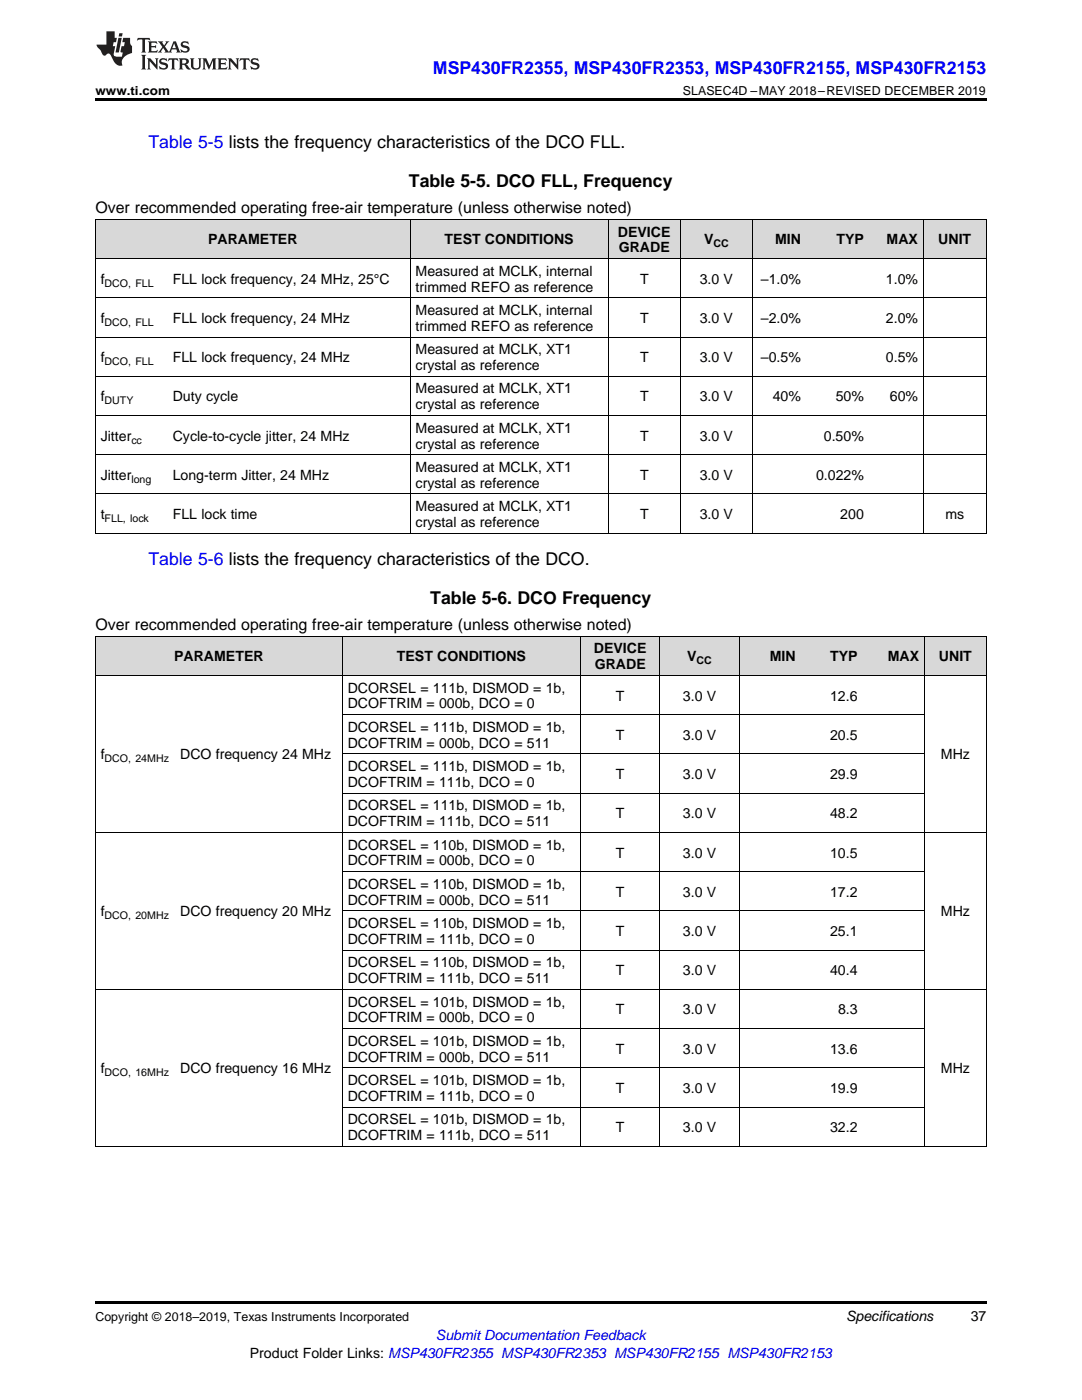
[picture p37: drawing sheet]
<svg xmlns="http://www.w3.org/2000/svg" width="216mm" height="279mm" viewBox="0 0 216 279" stroke-linecap="round" stroke-linejoin="round" font-family="sans-serif">
<defs><g id="words">
<g font-size="3.5" fill="#00f">
<text x="86.4" y="14.8">MSP430FR2355, MSP430FR2353, MSP430FR2155, MSP430FR2153</text>
<text x="29.6" y="29.6">Table 5-5 lists the frequency characteristics of the DCO FLL.</text>
<text x="29.6" y="112.8">Table 5-6 lists the frequency characteristics of the DCO.</text>
</g>
<g font-size="3.5">
<text x="81.6" y="37.4">Table 5-5. DCO FLL, Frequency</text>
<text x="85.9" y="120.6">Table 5-6. DCO Frequency</text>
</g>
<g font-size="3.2">
<text x="19" y="42.5">Over recommended operating free-air temperature (unless otherwise noted)</text>
<text x="19" y="125.7">Over recommended operating free-air temperature (unless otherwise noted)</text>
</g>
<g font-size="2.8">
<text x="123.3" y="47.2">DEVICE</text>
<text x="41.5" y="48.8">PARAMETER</text>
<text x="88.7" y="48.8">TEST CONDITIONS</text>
<text x="123.5" y="50.4">GRADE</text>
<text x="140.5" y="48.8">V</text>
<text x="154.7" y="48.8">MIN</text>
<text x="166.9" y="48.8">TYP</text>
<text x="176.9" y="48.8">MAX</text>
<text x="187.2" y="48.8">UNIT</text>
<text x="20.1" y="56.6">f</text>
<text x="34.5" y="56.6">FLL lock frequency, 24 MHz, 25°C</text>
<text x="82.9" y="55">Measured at MCLK, internal</text>
<text x="82.9" y="58.2">trimmed REFO as reference</text>
<text x="127.7" y="56.6">T</text>
<text x="139.6" y="56.6">3.0 V</text>
<text x="151.8" y="56.6">–1.0%</text>
<text x="176.8" y="56.6">1.0%</text>
<text x="20.1" y="64.5">f</text>
<text x="34.5" y="64.5">FLL lock frequency, 24 MHz</text>
<text x="82.9" y="62.9">Measured at MCLK, internal</text>
<text x="127.7" y="64.5">T</text>
<text x="139.6" y="64.5">3.0 V</text>
<text x="151.8" y="64.5">–2.0%</text>
<text x="176.8" y="64.5">2.0%</text>
<text x="82.9" y="66">trimmed REFO as reference</text>
<text x="82.9" y="70.7">Measured at MCLK, XT1</text>
<text x="20.1" y="72.3">f</text>
<text x="34.5" y="72.3">FLL lock frequency, 24 MHz</text>
<text x="82.9" y="73.9">crystal as reference</text>
<text x="127.7" y="72.3">T</text>
<text x="139.6" y="72.3">3.0 V</text>
<text x="151.8" y="72.3">–0.5%</text>
<text x="176.8" y="72.3">0.5%</text>
<text x="20.1" y="80.1">f</text>
<text x="34.5" y="80.1">Duty cycle</text>
<text x="82.9" y="78.5">Measured at MCLK, XT1</text>
<text x="82.9" y="81.7">crystal as reference</text>
<text x="127.7" y="80.1">T</text>
<text x="139.6" y="80.1">3.0 V</text>
<text x="154.2" y="80.1">40%</text>
<text x="166.8" y="80.1">50%</text>
<text x="177.6" y="80.1">60%</text>
<text x="20.1" y="87.9">Jitter</text>
<text x="34.5" y="87.9">Cycle-to-cycle jitter, 24 MHz</text>
<text x="82.9" y="86.4">Measured at MCLK, XT1</text>
<text x="82.9" y="89.5">crystal as reference</text>
<text x="127.7" y="87.9">T</text>
<text x="139.6" y="87.9">3.0 V</text>
<text x="164.4" y="87.9">0.50%</text>
<text x="20.1" y="95.8">Jitter</text>
<text x="34.5" y="95.8">Long-term Jitter, 24 MHz</text>
<text x="82.9" y="94.2">Measured at MCLK, XT1</text>
<text x="127.7" y="95.8">T</text>
<text x="139.6" y="95.8">3.0 V</text>
<text x="162.8" y="95.8">0.022%</text>
<text x="82.9" y="97.4">crystal as reference</text>
<text x="20.1" y="103.6">t</text>
<text x="34.5" y="103.6">FLL lock time</text>
<text x="82.9" y="102">Measured at MCLK, XT1</text>
<text x="82.9" y="105.2">crystal as reference</text>
<text x="127.7" y="103.6">T</text>
<text x="139.6" y="103.6">3.0 V</text>
<text x="167.7" y="103.6">200</text>
<text x="188.6" y="103.6">ms</text>
<text x="34.7" y="132">PARAMETER</text>
<text x="79.2" y="132">TEST CONDITIONS</text>
<text x="118.5" y="130.4">DEVICE</text>
<text x="137.1" y="132">V</text>
<text x="153.6" y="132">MIN</text>
<text x="165.6" y="132">TYP</text>
<text x="177.2" y="132">MAX</text>
<text x="187.4" y="132">UNIT</text>
<text x="118.7" y="133.6">GRADE</text>
<text x="69.4" y="138.2">DCORSEL = 111b, DISMOD = 1b,</text>
<text x="69.4" y="141.4">DCOFTRIM = 000b, DCO = 0</text>
<text x="122.9" y="139.8">T</text>
<text x="136.3" y="139.8">3.0 V</text>
<text x="165.6" y="139.8">12.6</text>
<text x="69.4" y="146">DCORSEL = 111b, DISMOD = 1b,</text>
<text x="69.4" y="149.2">DCOFTRIM = 000b, DCO = 511</text>
<text x="122.9" y="147.6">T</text>
<text x="136.3" y="147.6">3.0 V</text>
<text x="165.6" y="147.6">20.5</text>
<text x="20.1" y="151.6">f</text>
<text x="35.9" y="151.6">DCO frequency 24 MHz</text>
<text x="69.4" y="153.9">DCORSEL = 111b, DISMOD = 1b,</text>
<text x="122.9" y="155.5">T</text>
<text x="136.3" y="155.5">3.0 V</text>
<text x="165.6" y="155.5">29.9</text>
<text x="187.7" y="151.6">MHz</text>
<text x="69.4" y="157.1">DCOFTRIM = 111b, DCO = 0</text>
<text x="69.4" y="161.7">DCORSEL = 111b, DISMOD = 1b,</text>
<text x="69.4" y="164.9">DCOFTRIM = 111b, DCO = 511</text>
<text x="122.9" y="163.3">T</text>
<text x="136.3" y="163.3">3.0 V</text>
<text x="165.6" y="163.3">48.2</text>
<text x="69.4" y="169.5">DCORSEL = 110b, DISMOD = 1b,</text>
<text x="69.4" y="172.7">DCOFTRIM = 000b, DCO = 0</text>
<text x="122.9" y="171.1">T</text>
<text x="136.3" y="171.1">3.0 V</text>
<text x="165.6" y="171.1">10.5</text>
<text x="69.4" y="177.4">DCORSEL = 110b, DISMOD = 1b,</text>
<text x="122.9" y="179">T</text>
<text x="136.3" y="179">3.0 V</text>
<text x="165.6" y="179">17.2</text>
<text x="20.1" y="182.9">f</text>
<text x="35.9" y="182.9">DCO frequency 20 MHz</text>
<text x="69.4" y="180.6">DCOFTRIM = 000b, DCO = 511</text>
<text x="69.4" y="185.2">DCORSEL = 110b, DISMOD = 1b,</text>
<text x="187.7" y="182.9">MHz</text>
<text x="69.4" y="188.4">DCOFTRIM = 111b, DCO = 0</text>
<text x="122.9" y="186.8">T</text>
<text x="136.3" y="186.8">3.0 V</text>
<text x="165.6" y="186.8">25.1</text>
<text x="69.4" y="193">DCORSEL = 110b, DISMOD = 1b,</text>
<text x="69.4" y="196.2">DCOFTRIM = 111b, DCO = 511</text>
<text x="122.9" y="194.6">T</text>
<text x="136.3" y="194.6">3.0 V</text>
<text x="165.6" y="194.6">40.4</text>
<text x="69.4" y="200.9">DCORSEL = 101b, DISMOD = 1b,</text>
<text x="122.9" y="202.5">T</text>
<text x="136.3" y="202.5">3.0 V</text>
<text x="167.2" y="202.5">8.3</text>
<text x="69.4" y="204">DCOFTRIM = 000b, DCO = 0</text>
<text x="69.4" y="208.7">DCORSEL = 101b, DISMOD = 1b,</text>
<text x="20.1" y="214.2">f</text>
<text x="35.9" y="214.2">DCO frequency 16 MHz</text>
<text x="69.4" y="211.9">DCOFTRIM = 000b, DCO = 511</text>
<text x="122.9" y="210.3">T</text>
<text x="136.3" y="210.3">3.0 V</text>
<text x="165.6" y="210.3">13.6</text>
<text x="187.7" y="214.2">MHz</text>
<text x="69.4" y="216.5">DCORSEL = 101b, DISMOD = 1b,</text>
<text x="69.4" y="219.7">DCOFTRIM = 111b, DCO = 0</text>
<text x="122.9" y="218.1">T</text>
<text x="136.3" y="218.1">3.0 V</text>
<text x="165.6" y="218.1">19.9</text>
<text x="69.4" y="224.4">DCORSEL = 101b, DISMOD = 1b,</text>
<text x="69.4" y="227.5">DCOFTRIM = 111b, DCO = 511</text>
<text x="122.9" y="226">T</text>
<text x="136.3" y="226">3.0 V</text>
<text x="165.6" y="226">32.2</text>
<text x="168.8" y="263.6">Specifications</text>
<text x="193.7" y="263.6">37</text>
<text x="49.8" y="270.9">Product Folder Links: MSP430FR2355 MSP430FR2353 MSP430FR2155 MSP430FR2153</text>
</g>
<text font-size="2.8" fill="#00f" x="87" y="267.4">Submit Documentation Feedback</text>
<g font-size="2.5">
<text x="19" y="19">www.ti.com</text>
<text x="136.3" y="19">SLASEC4D –MAY 2018–REVISED DECEMBER 2019</text>
<text x="19" y="263.6">Copyright © 2018–2019, Texas Instruments Incorporated</text>
</g>
<g font-size="2.1">
<text x="142.3" y="49.4">CC</text>
<text x="20.9" y="57.2">DCO, FLL</text>
<text x="20.9" y="65">DCO, FLL</text>
<text x="20.9" y="72.8">DCO, FLL</text>
<text x="20.9" y="80.7">DUTY</text>
<text x="26.2" y="88.5">cc</text>
<text x="26.2" y="96.3">long</text>
<text x="20.9" y="104.2">FLL, lock</text>
<text x="139" y="132.5">CC</text>
<text x="20.9" y="152.1">DCO, 24MHz</text>
<text x="20.9" y="183.4">DCO, 20MHz</text>
<text x="20.9" y="214.8">DCO, 16MHz</text>
</g>
</g></defs>
<g fill="#d8d8d8">
<path d="M19 127h15.9v7.8h-15.9z"/>
<path d="M34.9 127h33.4v7.8h-33.4z"/>
<path d="M68.3 127h47.6v7.8h-47.6z"/>
<path d="M115.9 127h15.8v7.8h-15.8z"/>
<path d="M131.7 127h15.8v7.8h-15.8z"/>
<path d="M147.5 127h12.4v7.8h-12.4z"/>
<path d="M159.9 127h12.3v7.8h-12.3z"/>
<path d="M172.2 127h12.3v7.8h-12.3z"/>
<path d="M184.5 127h12.3v7.8h-12.3z"/>
<path d="M19 43.8h14.4v7.8h-14.4z"/>
<path d="M33.4 43.8h48.5v7.8h-48.5z"/>
<path d="M81.9 43.8h39.5v7.8h-39.5z"/>
<path d="M121.4 43.8h14.4v7.8h-14.4z"/>
<path d="M135.8 43.8h14.3v7.8h-14.3z"/>
<path d="M150.1 43.8h10.8v7.8h-10.8z"/>
<path d="M160.9 43.8h12.6v7.8h-12.6z"/>
<path d="M173.5 43.8h10.8v7.8h-10.8z"/>
<path d="M184.3 43.8h12.5v7.8h-12.5z"/>
</g>
<path d="M19 19.5h177.8v.5h-177.8zM19 259.7h177.8v.5h-177.8z" fill="#000"/>
<g fill="none" stroke="#000" stroke-width=".2">
<path d="M19 59.4h177.8M19 51.6h177.8M19 43.8h177.8M19.1 43.8v62.7M81.8 43.8v62.7M121.3 43.8v62.7M135.7 43.8v62.7M150.1 43.8v62.7M184.2 43.8v62.7M196.8 43.8v62.7M19 75.1h177.8M19 67.3h177.8"/>
<path d="M19 98.6h177.8M19 90.8h177.8M19 82.9h177.8M19 106.4h177.8M19 134.8h177.8M19 126.9h177.8M19.1 127v101.8M68.3 127v101.8M115.8 127v101.8M131.6 127v101.8M147.5 127v101.8M184.4 127v101.8"/>
<path d="M196.8 127v101.8M68.3 158.3h116.2M68.3 150.4h116.2M68.3 142.6h116.2M19 166.1h177.8M68.3 173.9h116.2M19 197.4h177.8M68.3 189.6h116.2M68.3 181.8h116.2M68.3 213.1h116.2M68.3 205.3h116.2M19 228.8h177.8"/>
<path d="M68.3 220.9h116.2"/>
</g>
<g fill="#231f20">
<path d="M27.5 7.6l-.1 .5 .4-.2h.6v.1v2.1l-.2 .4h1l-.3-.4v-2.1l.1-.1h.5l.5 .2-.2-.5zM29.5 8.3l.2 .3v1.5l-.2 .4h1.8l.2-.6a1.04 1.04 0 0 1-1.3 .2v-.7h.6l.3 .2v-.6l-.3 .2h-.6v-.6l.8-.1 .4 .3-.2-.5zM31.5 8.3l.9 1.1-.9 1.1h.8l-.2-.2 .5-.7 .4 .7-.2 .2h1.5l-.1-.2 .1-.4h.9l.1 .4-.2 .2h1l-.3-.3-.7-1.9h-.5l-.9 2-.8-1 .9-1h-.8l.1 .3-.3 .5-.4-.6 .2-.2zM34.7 8.6l.4 1h-.7zM36.3 8.4a.63 .63 0 0 0-.2 .7 .63 .63 0 0 0 .6 .4l.6 .2 .1 .2a.75 .75 0 0 1-.7 .4 .75 .75 0 0 1-.6-.5l.1 .7 .1-.1a1.11 1.11 0 0 0 1.5-.6 1.13 1.13 0 0 0-1.2-.8l-.1-.4a1.04 1.04 0 0 1 1.2 .2l-.2-.5-.1 .1-.5-.2zM28.2 10.9l.2 .4v2.2l-.2 .4h1l-.3-.4v-2.2l.3-.4zM29.3 11.6l.3 .4v1.5l-.3 .4h.8l-.2-.4v-1.3l1.5 1.7v-1.9l.2-.4h-.7l.2 .4v.9l-1.1-1.3zM32 11.8a.62 .62 0 0 0-.2 .7 .62 .62 0 0 0 .6 .4l.6 .1 .1 .3a.76 .76 0 0 1-.7 .3 .76 .76 0 0 1-.6-.4l.1 .7 .1-.1a1.11 1.11 0 0 0 1.5-.6 1.13 1.13 0 0 0-1.2-.8l-.1-.4a1.04 1.04 0 0 1 1.2 .2l-.2-.6-.1 .1-.5-.1zM33.7 11.6l-.2 .6a.61 .61 0 0 1 .8-.3v1.6l-.2 .4h.9l-.2-.4v-1.6a.63 .63 0 0 1 .8 .3l-.2-.6zM35.6 11.6l.3 .4v1.5l-.3 .4h1l-.2-.2v-.8l.5 .2a.76 .76 0 0 0 1.2 .7l-1-1a.58 .58 0 0 0 .6-.5 .58 .58 0 0 0-.5-.6zM36.4 11.9h.1a.45 .45 0 0 1 .5 .1 .45 .45 0 0 1 .1 .5l-.7 .2zM37.9 11.6l.2 .2a2.17 2.17 0 0 0 .3 1.9 .99 .99 0 0 0 1.6-.6v-1.1l.2-.4h-.7l.2 .2a1.92 1.92 0 0 1-.2 1.8 .6 .6 0 0 1-.9-.5v-1.1l.2-.4zM40.4 11.6l.2 .4v1.5l-.2 .4h.7l-.2-.4v-1.4l.8 1.8 .8-1.8v1.4l-.2 .4h.9l-.2-.4v-1.5l.2-.4h-.8l-.6 1.5-.6-1.5zM43.4 11.6l.2 .4v1.5l-.2 .4h1.8l.2-.6a1.04 1.04 0 0 1-1.3 .1v-.6h.5l.4 .2v-.6l-.4 .2h-.5v-.7h.8l.3 .3-.1-.6zM45.5 11.6l.2 .4v1.5l-.2 .4h.7l-.2-.4v-1.3l1.5 1.7v-1.9l.2-.4h-.7l.2 .4v.9l-1.1-1.3zM47.9 11.6l-.1 .6a.61 .61 0 0 1 .8-.3v1.6l-.3 .4h1l-.3-.4 .1-1.6a.63 .63 0 0 1 .7 .3l-.1-.6zM50.2 11.8a.62 .62 0 0 0-.2 .7 .62 .62 0 0 0 .6 .4l.6 .1 .2 .3a.76 .76 0 0 1-.8 .3 .76 .76 0 0 1-.6-.4l.1 .7 .2-.1a1.11 1.11 0 0 0 1.5-.6 1.13 1.13 0 0 0-1.3-.8l-.1-.4a1.04 1.04 0 0 1 1.2 .2l-.1-.6-.2 .1-.5-.1z"/>
<path d="M21.2 6.3v2.6h-1.9l.1 .4 .7 .9a.91 .91 0 0 0 1 .8 .56 .56 0 0 1 .5-.3 .56 .56 0 0 1 .5 .3l.4 .8a1.53 1.53 0 0 0 1.9 1.2 1.54 1.54 0 0 1 1-2.1l.9-.3v-1.4a1.52 1.52 0 0 1-.3-1.6h-1.4l-.2 .8h.5l-.2 .8h-.4l-.2 1v.2l.4 .1-.2 .8a1.93 1.93 0 0 1-1.6-.3l.3-1.8h-.5l.2-.8h.4l.2-.8h-.4v-1.3zM23.6 7.6l-.6 2.9h.7l.6-2.9zM23.8 6.6l-.1 .7h.6l.2-.7z"/>
</g>
<use href="#words"/>
</svg>
